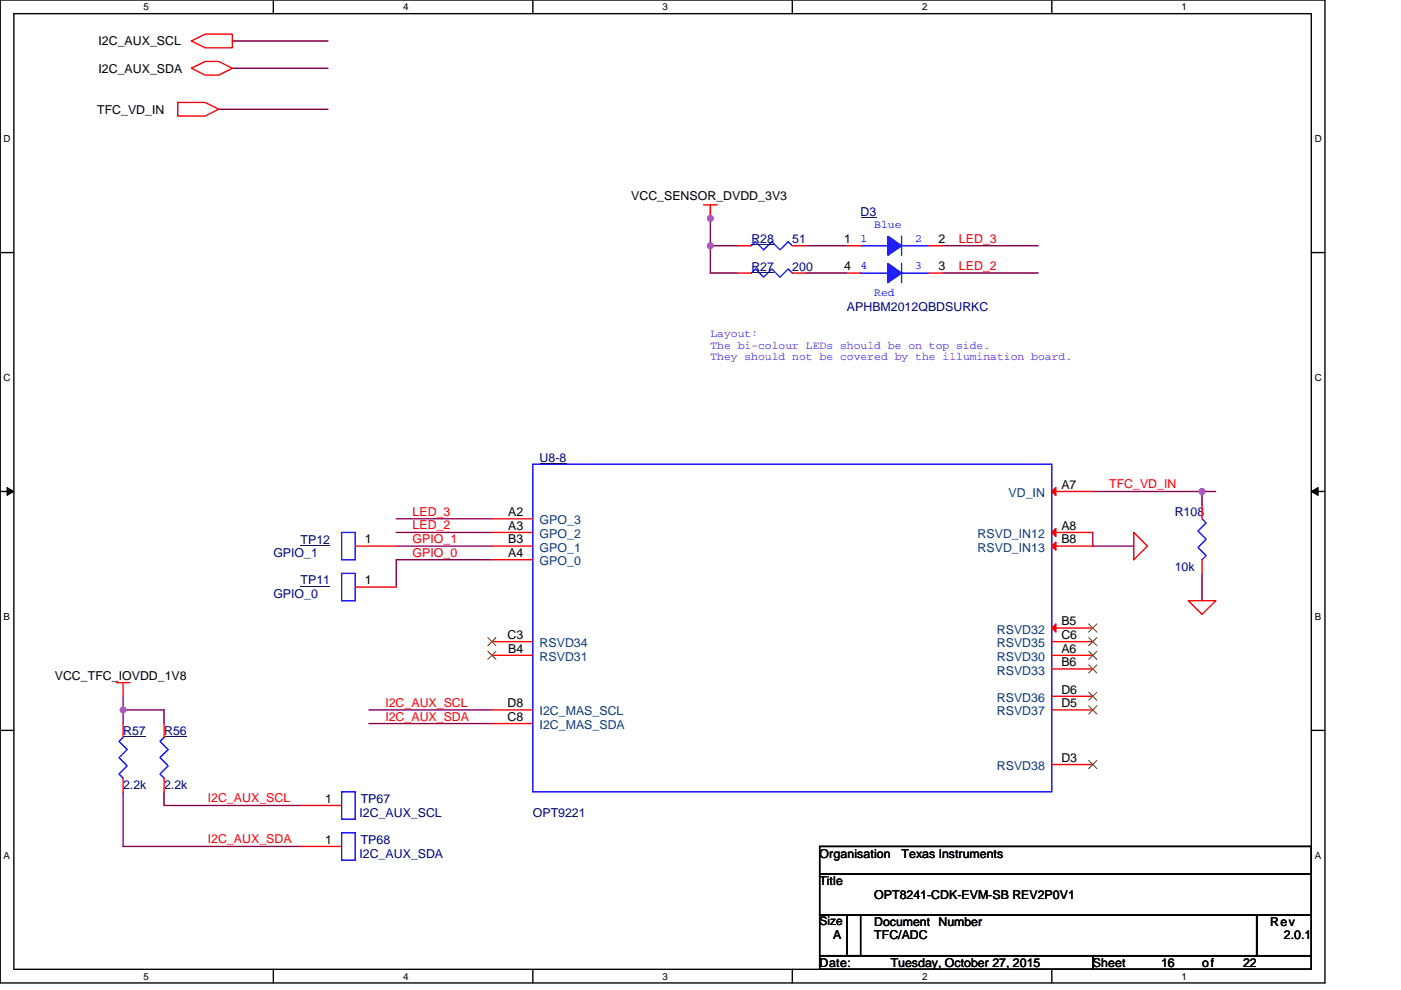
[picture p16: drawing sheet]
<svg xmlns="http://www.w3.org/2000/svg" width="297mm" height="210mm" viewBox="0 0 297 210" stroke-linecap="round" stroke-linejoin="round" font-family="sans-serif">
<defs><g id="words">
<g font-size="2.6">
<text x="20.9" y="9.6">I2C_AUX_SCL</text>
<text x="20.9" y="15.4">I2C_AUX_SDA</text>
<text x="20.6" y="24.1">TFC_VD_IN</text>
<text x="133.8" y="42.3">VCC_SENSOR_DVDD_3V3</text>
<text x="179" y="51.5">1</text>
<text x="199" y="51.5">2</text>
<text x="179" y="57.3">4</text>
<text x="199" y="57.3">3</text>
<text x="225" y="103.7">A7</text>
<text x="107.7" y="109.5">A2</text>
<text x="107.7" y="112.3">A3</text>
<text x="225" y="112.3">A8</text>
<text x="77.4" y="115.2">1</text>
<text x="107.7" y="118.1">A4</text>
<text x="107.7" y="115.2">B3</text>
<text x="225" y="115.2">B8</text>
<text x="77.4" y="123.9">1</text>
<text x="107.6" y="135.5">C3</text>
<text x="225" y="132.6">B5</text>
<text x="225" y="135.5">C6</text>
<text x="107.7" y="138.4">B4</text>
<text x="225" y="138.4">A6</text>
<text x="225" y="141.3">B6</text>
<text x="11.6" y="144.2">VCC_TFC_IOVDD_1V8</text>
<text x="107.6" y="150">D8</text>
<text x="225" y="147.1">D6</text>
<text x="225" y="150">D5</text>
<text x="107.6" y="152.9">C8</text>
<text x="225" y="161.6">D3</text>
<text x="69" y="170.3">1</text>
<text x="69" y="178.9">1</text>
<text x="173.8" y="181.9">Organisation</text>
<text x="191.2" y="181.9">Texas Instruments</text>
<text x="173.8" y="187.7">Title</text>
<text x="185.4" y="190.6">OPT8241-CDK-EVM-SB REV2P0V1</text>
<text x="185.4" y="196.4">Document Number</text>
<text x="269.3" y="196.4">Rev</text>
<text x="176.7" y="199.3">A</text>
<text x="185.4" y="199.3">TFC/ADC</text>
<text x="272.2" y="199.3">2.0.1</text>
<text x="173.8" y="205.1">Date:</text>
<text x="188.8" y="205.1">Tuesday, October 27, 2015</text>
<text x="231.7" y="205.1">Sheet</text>
<text x="246.2" y="205.1">16</text>
<text x="254.9" y="205.1">of</text>
<text x="263.5" y="205.1">22</text>
</g>
<g font-size="2.6" fill="#000080">
<text x="182.5" y="45.8">D3</text>
<text x="159.3" y="51.6">R28</text>
<text x="168" y="51.6">51</text>
<text x="159.3" y="57.4">R27</text>
<text x="168" y="57.4">200</text>
<text x="179.6" y="66.1">APHBM2012QBDSURKC</text>
<text x="114.4" y="97.9">U8-8</text>
<text x="249.1" y="109.5">R108</text>
<text x="58" y="118.2">GPIO_1</text>
<text x="63.7" y="115.3">TP12</text>
<text x="63.7" y="124">TP11</text>
<text x="249.1" y="121.1">10k</text>
<text x="58" y="126.9">GPIO_0</text>
<text x="26.1" y="155.8">R57</text>
<text x="34.8" y="155.8">R56</text>
<text x="26.1" y="167.4">2.2k</text>
<text x="34.8" y="167.4">2.2k</text>
<text x="76.2" y="173.2">I2C_AUX_SCL</text>
<text x="76.5" y="170.3">TP67</text>
<text x="113" y="173.2">OPT9221</text>
<text x="76.5" y="179">TP68</text>
<text x="76.2" y="181.9">I2C_AUX_SDA</text>
</g>
<g font-size="2.6" fill="#f00">
<text x="203.3" y="51.5">LED_3</text>
<text x="203.3" y="57.3">LED_2</text>
<text x="235.2" y="103.6">TFC_VD_IN</text>
<text x="87.5" y="109.4">LED_3</text>
<text x="87.5" y="112.3">LED_2</text>
<text x="87.5" y="115.2">GPIO_1</text>
<text x="87.5" y="118.1">GPIO_0</text>
<text x="81.7" y="149.9">I2C_AUX_SCL</text>
<text x="81.7" y="152.8">I2C_AUX_SDA</text>
<text x="44.1" y="170.2">I2C_AUX_SCL</text>
<text x="44.1" y="178.9">I2C_AUX_SDA</text>
</g>
<g font-size="2.6" fill="#004080">
<text x="213.8" y="105.4">VD_IN</text>
<text x="114.4" y="111.2">GPO_3</text>
<text x="114.4" y="114.1">GPO_2</text>
<text x="114.4" y="119.9">GPO_0</text>
<text x="114.4" y="117">GPO_1</text>
<text x="207.3" y="114.1">RSVD_IN12</text>
<text x="207.3" y="117">RSVD_IN13</text>
<text x="114.4" y="137.3">RSVD34</text>
<text x="211.4" y="134.4">RSVD32</text>
<text x="211.4" y="137.3">RSVD35</text>
<text x="114.4" y="140.2">RSVD31</text>
<text x="211.4" y="140.2">RSVD30</text>
<text x="211.4" y="143.1">RSVD33</text>
<text x="211.4" y="148.9">RSVD36</text>
<text x="114.4" y="154.7">I2C_MAS_SDA</text>
<text x="114.4" y="151.8">I2C_MAS_SCL</text>
<text x="211.4" y="151.8">RSVD37</text>
<text x="211.4" y="163.3">RSVD38</text>
</g>
<text font-size="2.5" x="173.8" y="196.3">Size</text>
<g font-size="2.4" fill="#00f">
<text x="182.5" y="51.2">1</text>
<text x="185.4" y="48.3">Blue</text>
<text x="194" y="51.2">2</text>
<text x="182.5" y="57">4</text>
<text x="194" y="57">3</text>
<text x="185.4" y="62.8">Red</text>
</g>
<g font-size="2.4" fill="#8000ff">
<text x="150.6" y="71.5">Layout:</text>
<text x="150.6" y="73.9">The bi-colour LEDs should be on top side.</text>
<text x="150.6" y="76.3">They should not be covered by the illumination board.</text>
</g>
<g font-size="2.1">
<text x="30.4" y="2.2">5</text>
<text x="85.5" y="2.2">4</text>
<text x="140.5" y="2.2">3</text>
<text x="195.5" y="2.2">2</text>
<text x="250.5" y="2.2">1</text>
<text x=".8" y="30.1">D</text>
<text x="278.7" y="30.1">D</text>
<text x=".8" y="80.8">C</text>
<text x="278.7" y="80.8">C</text>
<text x=".8" y="131.5">B</text>
<text x="278.7" y="131.5">B</text>
<text x=".8" y="182.1">A</text>
<text x="278.7" y="182.1">A</text>
<text x="30.4" y="207.8">5</text>
<text x="85.5" y="207.8">4</text>
<text x="140.5" y="207.8">3</text>
<text x="195.5" y="207.8">2</text>
<text x="250.5" y="207.8">1</text>
</g>
</g></defs>
<path d="M0 0h280.9v208.5h-280.9zM2.9 2.9h275.1v202.7h-275.1z" fill="none" stroke="#000" stroke-width=".29"/>
<g fill="#fff">
<path d="M30.4 .3h1.2v2.3h-1.2z"/>
<path d="M30.4 205.9h1.2v2.3h-1.2z"/>
</g>
<path d="M58 0v2.9M58 205.6v2.9" fill="none" stroke="#000" stroke-width=".29"/>
<g fill="#fff">
<path d="M85.5 .3h1.1v2.3h-1.1z"/>
<path d="M85.5 205.9h1.1v2.3h-1.1z"/>
</g>
<path d="M113 0v2.9M113 205.6v2.9" fill="none" stroke="#000" stroke-width=".29"/>
<g fill="#fff">
<path d="M140.5 .3h1.1v2.3h-1.1z"/>
<path d="M140.5 205.9h1.1v2.3h-1.1z"/>
</g>
<path d="M168 0v2.9M168 205.6v2.9" fill="none" stroke="#000" stroke-width=".29"/>
<g fill="#fff">
<path d="M195.5 .3h1.1v2.3h-1.1z"/>
<path d="M195.5 205.9h1.1v2.3h-1.1z"/>
</g>
<path d="M223 0v2.9M223 205.6v2.9" fill="none" stroke="#000" stroke-width=".29"/>
<g fill="#fff">
<path d="M250.5 .3h1.2v2.3h-1.2z"/>
<path d="M250.5 205.9h1.2v2.3h-1.2z"/>
<path d="M.8 28.2h1.5v2.4h-1.5z"/>
<path d="M278.7 28.2h1.5v2.4h-1.5z"/>
<path d="M.8 78.9h1.5v2.3h-1.5z"/>
<path d="M278.7 78.9h1.5v2.3h-1.5z"/>
</g>
<path d="M0 53.6h2.9M278 53.6h2.9" fill="none" stroke="#000" stroke-width=".29"/>
<g fill="#fff">
<path d="M.8 129.6h1.4v2.3h-1.4z"/>
<path d="M278.7 129.6h1.4v2.3h-1.4z"/>
</g>
<path d="M0 104.2h2.9M278 104.2h2.9" fill="none" stroke="#000" stroke-width=".29"/>
<path d="M1.5 103.4l1.4 .8-1.4 .9zM278 104.2l1.5-.8v1.7z" fill="#000" stroke="#000" stroke-width=".21"/>
<g fill="#fff">
<path d="M.8 180.3h1.4v2.3h-1.4z"/>
<path d="M278.7 180.3h1.4v2.3h-1.4z"/>
</g>
<path d="M0 154.9h2.9M278 154.9h2.9M173.8 179.5h104.2v5.8h-104.2zM173.8 185.3h104.2v8.7h-104.2zM173.8 194h8.7v8.7h-8.7zM179.6 194h86.8v8.7h-86.8zM266.4 194h11.6v8.7h-11.6zM173.8 202.7h57.9v2.9h-57.9zM231.7 202.7h46.3v2.9h-46.3z" fill="none" stroke="#000" stroke-width=".29"/>
<g fill="none" stroke="#800040" stroke-width=".29">
<path d="M49.3 14.5h20.2M49.3 8.7h20.2M46.4 23.2h23.1M150.6 43.4v8.7M150.6 52.1v5.8h5.8M150.6 52.1h5.8M170.9 57.9h8.7M170.9 52.1h8.7M199.8 57.9h20.3M199.8 52.1h20.3M84 110h20.3M84 112.9h20.3"/>
<path d="M84 115.8h20.3M104.3 118.7h-20.3v5.8M231.7 112.9v2.9h8.7M231.7 104.2h23.2M254.9 104.2v2.9M254.9 104.2h2.9M254.9 121.6v5.8M26.1 150.6v2.9M26.1 147.7v2.9M26.1 150.6h8.7v2.9M78.2 153.5h26.1M78.2 150.6h26.1"/>
<path d="M26.1 168v11.5h37.6M34.8 168v2.8h28.9"/>
</g>
<g fill="#f0f" stroke="#f0f" stroke-width=".29">
<circle cx="26.1" cy="150.6" r=".58"/>
<circle cx="150.6" cy="52.1" r=".58"/>
<circle cx="150.6" cy="46.3" r=".58"/>
<circle cx="254.9" cy="104.2" r=".58"/>
</g>
<g fill="none" stroke="#f00" stroke-width=".29">
<path d="M40.6 14.5l2.9-1.5h2.9l2.9 1.5-2.9 1.4h-2.9zM40.6 8.7l2.9-1.5h5.8v2.9h-5.8zM37.7 21.7h5.8l2.9 1.5-2.9 1.4h-5.8zM149.2 43.4h2.9M150.6 43.4v2.9M156.4 57.9h2.9M156.4 52.1h2.9M168 57.9h2.9M168 52.1h2.9M179.6 52.1h2.9M179.6 57.9h2.9M196.9 57.9h2.9"/>
<path d="M196.9 52.1h2.9M75.3 115.8h8.7M104.3 110h8.7M104.3 112.9h8.7M104.3 118.7h8.7M104.3 115.8h8.7M223 104.2h8.7M223 112.9h8.7M223 115.8h8.7M240.4 112.9l2.9 2.9-2.9 2.9zM254.9 107.1v2.9M254.9 118.7v2.9"/>
<path d="M75.3 124.5h8.7M104.3 139h8.7M104.3 136.1h8.7M223 139h8.7M223 133.2h8.7M223 136.1h8.7M252 127.4h5.8l-2.9 2.9zM24.7 144.8h2.8M26.1 144.8v2.9M26.1 153.5v2.9M34.8 153.5v2.9M104.3 153.5h8.7"/>
<path d="M104.3 150.6h8.7M223 141.9h8.7M223 147.7h8.7M223 150.6h8.7M26.1 165.1v2.9M34.8 165.1v2.9M63.7 179.5h8.7M63.7 170.8h8.7M223 162.2h8.7"/>
</g>
<g fill="none" stroke="#00f" stroke-width=".29">
<path d="M159.3 57.9l.9-.9 1.7 1.8 1.7-1.8 1.8 1.8 1.7-1.8 .9 .9M159.3 52.1l.9-.8 1.7 1.7 1.7-1.7 1.8 1.7 1.7-1.7 .9 .8M182.5 52.1h5.8M182.5 57.9h5.8M191.2 50.1v4.1M191.2 52.1h5.7M191.2 55.9v4M191.2 57.9h5.7M113 98.5h110v69.5h-110zM72.4 112.9h2.9v5.8h-2.9zM254.9 110l.8 .9-1.7 1.7 1.7 1.8-1.7 1.7 1.7 1.8-.8 .8M72.4 121.6h2.9v5.8h-2.9z"/>
<path d="M26.1 156.4l-.9 .8 1.8 1.8-1.8 1.7 1.8 1.7-1.8 1.8 .9 .9M34.8 156.4l-.9 .8 1.8 1.8-1.8 1.7 1.8 1.7-1.8 1.8 .9 .9M72.4 176.6h2.9v5.8h-2.9zM72.4 168h2.9v5.7h-2.9z"/>
</g>
<path d="M159.3 57.7h4.8M159.3 52h4.8M182.5 46.2h3.3M114.4 98.3h5.7M63.7 115.7h6.3M63.7 124.3h6.3M26.1 156.2h4.8M34.8 156.2h4.8" fill="none" stroke="#000080" stroke-width=".21"/>
<g fill="none" stroke="#804000" stroke-width=".21">
<path d="M103.4 138.1l1.8 1.8M103.4 135.2l1.8 1.8M105.2 138.1l-1.8 1.8M105.2 135.2l-1.8 1.8M230.8 138.1l1.8 1.8M230.8 132.3l1.8 1.8M230.8 135.2l1.8 1.8M232.6 138.1l-1.8 1.8M232.6 132.3l-1.8 1.8M232.6 135.2l-1.8 1.8M230.8 141l1.8 1.8M230.8 146.8l1.8 1.8"/>
<path d="M230.8 149.7l1.8 1.7M232.6 141l-1.8 1.8M232.6 146.8l-1.8 1.8M232.6 149.7l-1.8 1.7M230.8 161.3l1.8 1.7M232.6 161.3l-1.8 1.7"/>
</g>
<g fill="#f00" stroke="#f00" stroke-width=".29">
<path d="M223 104.2l.9-.8v1.7z"/>
<path d="M223 112.9l.9-.8v1.7z"/>
<path d="M223 133.2l.9-.9v1.8z"/>
<path d="M223 115.8l.9-.8v1.7z"/>
</g>
<g fill="#00f" stroke="#00f" stroke-width=".29">
<path d="M188.3 50.1l2.9 2-2.9 2.1z" fill-rule="evenodd"/>
<path d="M188.3 55.9l2.9 2-2.9 2z" fill-rule="evenodd"/>
</g>
<use href="#words"/>
</svg>
